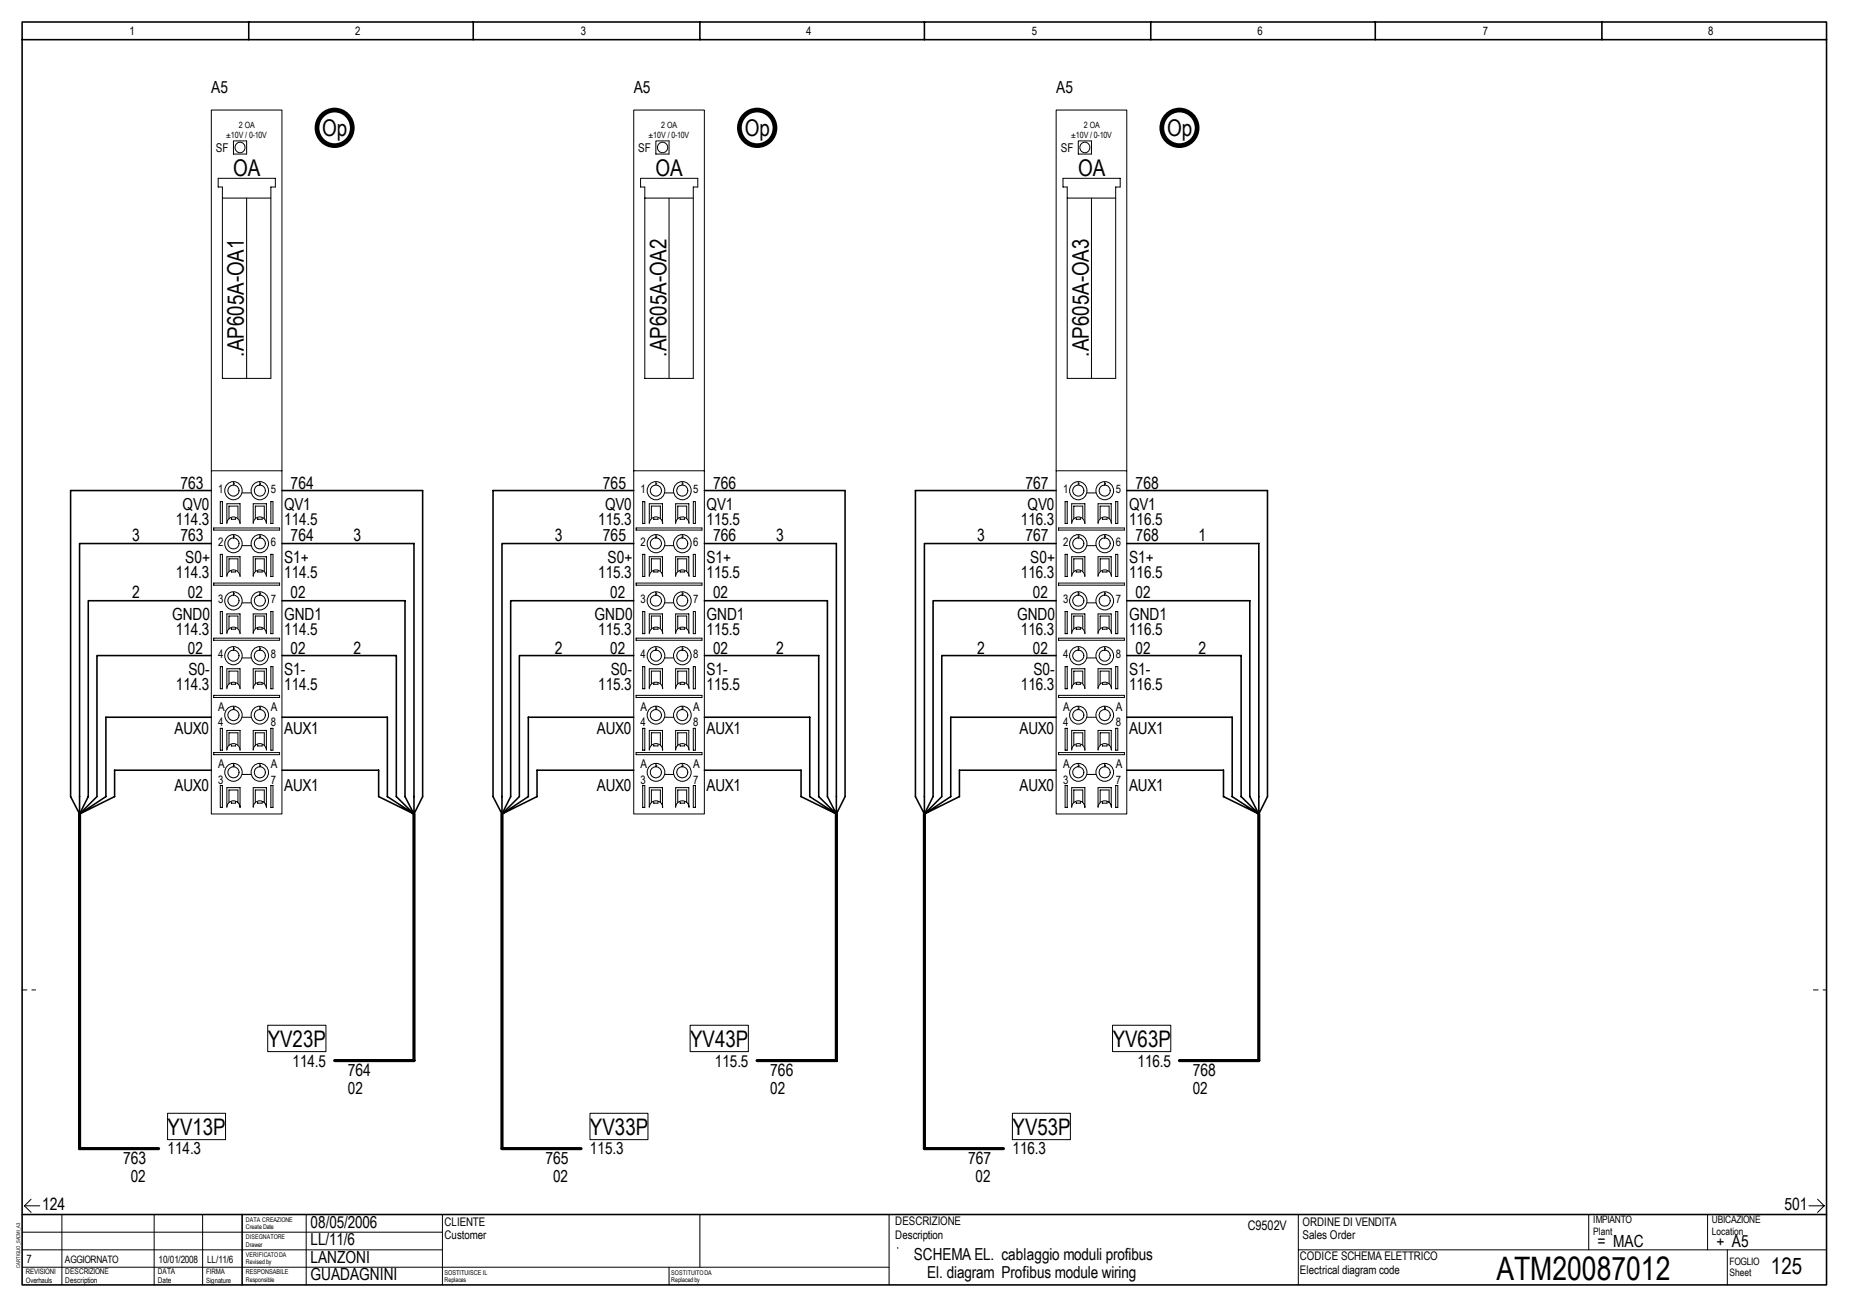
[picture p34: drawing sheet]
<svg xmlns="http://www.w3.org/2000/svg" width="297mm" height="210mm" viewBox="0 0 297 210" stroke-linecap="round" stroke-linejoin="round" font-family="sans-serif">
<defs><g id="words">
<text font-size="5.2" x="240.4" y="205.6">ATM20087012</text>
<g font-size="3.7">
<text x="51.8" y="21.8">Op</text>
<text x="119.6" y="21.8">Op</text>
<text x="187.5" y="21.8">Op</text>
<text x="37.5" y="28.3">OA</text>
<text x="105.3" y="28.3">OA</text>
<text x="173.2" y="28.3">OA</text>
<text x="39.2" y="57.3" transform="rotate(-90 39.2 57.3)">.AP605A-OA1</text>
<text x="107.1" y="57.3" transform="rotate(-90 107.1 57.3)">.AP605A-OA2</text>
<text x="174.9" y="57.3" transform="rotate(-90 174.9 57.3)">.AP605A-OA3</text>
<text x="43" y="168.1">YV23P</text>
<text x="110.9" y="168.1">YV43P</text>
<text x="178.7" y="168.1">YV63P</text>
<text x="26.9" y="182.2">YV13P</text>
<text x="94.8" y="182.2">YV33P</text>
<text x="162.7" y="182.2">YV53P</text>
<text x="284.5" y="204.6">125</text>
</g>
<g font-size="2.7">
<text x="33.9" y="14.9">A5</text>
<text x="101.8" y="14.9">A5</text>
<text x="169.7" y="14.9">A5</text>
<text x="29" y="78.5">763</text>
<text x="29.3" y="81.9">QV0</text>
<text x="45.6" y="81.9">QV1</text>
<text x="46.7" y="78.5">764</text>
<text x="96.9" y="78.5">765</text>
<text x="97.2" y="81.9">QV0</text>
<text x="113.5" y="81.9">QV1</text>
<text x="114.6" y="78.5">766</text>
<text x="164.7" y="78.5">767</text>
<text x="165.1" y="81.9">QV0</text>
<text x="181.4" y="81.9">QV1</text>
<text x="182.4" y="78.5">768</text>
<text x="21.2" y="86.9">3</text>
<text x="28.2" y="84.3">114.3</text>
<text x="29" y="86.9">763</text>
<text x="45.6" y="84.3">114.5</text>
<text x="46.7" y="86.9">764</text>
<text x="56.8" y="86.9">3</text>
<text x="89.1" y="86.9">3</text>
<text x="96.1" y="84.3">115.3</text>
<text x="96.9" y="86.9">765</text>
<text x="113.5" y="84.3">115.5</text>
<text x="114.6" y="86.9">766</text>
<text x="124.7" y="86.9">3</text>
<text x="157" y="86.9">3</text>
<text x="164" y="84.3">116.3</text>
<text x="164.7" y="86.9">767</text>
<text x="181.4" y="84.3">116.5</text>
<text x="182.4" y="86.9">768</text>
<text x="192.5" y="86.9">1</text>
<text x="28.2" y="92.9">114.3</text>
<text x="29.8" y="90.4">S0+</text>
<text x="45.6" y="90.4">S1+</text>
<text x="45.6" y="92.9">114.5</text>
<text x="96.1" y="92.9">115.3</text>
<text x="97.6" y="90.4">S0+</text>
<text x="113.5" y="90.4">S1+</text>
<text x="113.5" y="92.9">115.5</text>
<text x="164" y="92.9">116.3</text>
<text x="165.5" y="90.4">S0+</text>
<text x="181.4" y="90.4">S1+</text>
<text x="181.4" y="92.9">116.5</text>
<text x="21.2" y="96.1">2</text>
<text x="27.6" y="99.5">GND0</text>
<text x="30.2" y="96.1">02</text>
<text x="45.6" y="99.5">GND1</text>
<text x="46.7" y="96.1">02</text>
<text x="95.5" y="99.5">GND0</text>
<text x="98" y="96.1">02</text>
<text x="113.5" y="99.5">GND1</text>
<text x="114.6" y="96.1">02</text>
<text x="163.4" y="99.5">GND0</text>
<text x="165.9" y="96.1">02</text>
<text x="181.4" y="99.5">GND1</text>
<text x="182.4" y="96.1">02</text>
<text x="28.2" y="102">114.3</text>
<text x="30.2" y="105">02</text>
<text x="45.6" y="102">114.5</text>
<text x="46.7" y="105">02</text>
<text x="56.8" y="105">2</text>
<text x="89.1" y="105">2</text>
<text x="96.1" y="102">115.3</text>
<text x="98" y="105">02</text>
<text x="113.5" y="102">115.5</text>
<text x="114.6" y="105">02</text>
<text x="124.7" y="105">2</text>
<text x="157" y="105">2</text>
<text x="164" y="102">116.3</text>
<text x="165.9" y="105">02</text>
<text x="181.4" y="102">116.5</text>
<text x="182.4" y="105">02</text>
<text x="192.5" y="105">2</text>
<text x="28.2" y="110.8">114.3</text>
<text x="30.3" y="108.4">S0-</text>
<text x="45.6" y="108.4">S1-</text>
<text x="45.6" y="110.8">114.5</text>
<text x="96.1" y="110.8">115.3</text>
<text x="98.1" y="108.4">S0-</text>
<text x="113.5" y="108.4">S1-</text>
<text x="113.5" y="110.8">115.5</text>
<text x="164" y="110.8">116.3</text>
<text x="166" y="108.4">S0-</text>
<text x="181.4" y="108.4">S1-</text>
<text x="181.4" y="110.8">116.5</text>
<text x="28" y="117.9">AUX0</text>
<text x="45.6" y="117.9">AUX1</text>
<text x="95.9" y="117.9">AUX0</text>
<text x="113.5" y="117.9">AUX1</text>
<text x="163.8" y="117.9">AUX0</text>
<text x="181.4" y="117.9">AUX1</text>
<text x="28" y="127.1">AUX0</text>
<text x="45.6" y="127.1">AUX1</text>
<text x="95.9" y="127.1">AUX0</text>
<text x="113.5" y="127.1">AUX1</text>
<text x="163.8" y="127.1">AUX0</text>
<text x="181.4" y="127.1">AUX1</text>
<text x="47" y="171.3">114.5</text>
<text x="55.9" y="172.8">764</text>
<text x="114.8" y="171.3">115.5</text>
<text x="123.7" y="172.8">766</text>
<text x="182.7" y="171.3">116.5</text>
<text x="191.6" y="172.8">768</text>
<text x="55.9" y="175.6">02</text>
<text x="123.7" y="175.6">02</text>
<text x="191.6" y="175.6">02</text>
<text x="26.9" y="185.4">114.3</text>
<text x="94.8" y="185.4">115.3</text>
<text x="162.7" y="185.4">116.3</text>
<text x="19.8" y="186.9">763</text>
<text x="21" y="189.8">02</text>
<text x="87.6" y="186.9">765</text>
<text x="88.9" y="189.8">02</text>
<text x="155.5" y="186.9">767</text>
<text x="156.7" y="189.8">02</text>
<text x="6.8" y="194.3">124</text>
<text x="49.9" y="197.2">08/05/2006</text>
<text x="286.7" y="194.3">501</text>
<text x="49.9" y="202.8">LANZONI</text>
<text x="49.9" y="200">LL/11/6</text>
<text x="146.8" y="202.3">SCHEMA EL. cablaggio moduli profibus</text>
<text x="256.6" y="200.3">= MAC</text>
<text x="275.7" y="200.3">+ A5</text>
<text x="49.9" y="205.6">GUADAGNINI</text>
<text x="148.9" y="205.3">El. diagram Profibus module wiring</text>
</g>
<text font-size="2.1" x="200.5" y="197.5">C9502V</text>
<g font-size="1.9">
<text x="20.8" y="5.7">1</text>
<text x="57.1" y="5.7">2</text>
<text x="93.3" y="5.7">3</text>
<text x="129.5" y="5.7">4</text>
<text x="165.8" y="5.7">5</text>
<text x="202" y="5.7">6</text>
<text x="238.2" y="5.7">7</text>
<text x="274.4" y="5.7">8</text>
<text x="34.7" y="24.4">SF</text>
<text x="102.5" y="24.4">SF</text>
<text x="170.4" y="24.4">SF</text>
<text x="35" y="79.2">1</text>
<text x="43.5" y="79.2">5</text>
<text x="102.9" y="79.2">1</text>
<text x="111.4" y="79.2">5</text>
<text x="170.8" y="79.2">1</text>
<text x="179.3" y="79.2">5</text>
<text x="35" y="87.7">2</text>
<text x="43.5" y="87.7">6</text>
<text x="102.9" y="87.7">2</text>
<text x="111.4" y="87.7">6</text>
<text x="170.8" y="87.7">2</text>
<text x="179.3" y="87.7">6</text>
<text x="35" y="96.8">3</text>
<text x="43.5" y="96.8">7</text>
<text x="102.9" y="96.8">3</text>
<text x="111.4" y="96.8">7</text>
<text x="170.8" y="96.8">3</text>
<text x="179.3" y="96.8">7</text>
<text x="35" y="105.7">4</text>
<text x="43.5" y="105.7">8</text>
<text x="102.9" y="105.7">4</text>
<text x="111.4" y="105.7">8</text>
<text x="170.8" y="105.7">4</text>
<text x="179.3" y="105.7">8</text>
<text x="35" y="114.1">A</text>
<text x="35" y="116.7">4</text>
<text x="43.5" y="114.1">A</text>
<text x="43.5" y="116.7">8</text>
<text x="102.9" y="114.1">A</text>
<text x="102.9" y="116.7">4</text>
<text x="111.4" y="114.1">A</text>
<text x="111.4" y="116.7">8</text>
<text x="170.8" y="114.1">A</text>
<text x="170.8" y="116.7">4</text>
<text x="179.3" y="114.1">A</text>
<text x="179.3" y="116.7">8</text>
<text x="35" y="123.3">A</text>
<text x="35" y="125.9">3</text>
<text x="43.5" y="123.3">A</text>
<text x="43.5" y="125.9">7</text>
<text x="102.9" y="123.3">A</text>
<text x="102.9" y="125.9">3</text>
<text x="111.4" y="123.3">A</text>
<text x="111.4" y="125.9">7</text>
<text x="170.8" y="123.3">A</text>
<text x="170.8" y="125.9">3</text>
<text x="179.3" y="123.3">A</text>
<text x="179.3" y="125.9">7</text>
<text x="71.4" y="196.8">CLIENTE</text>
<text x="143.8" y="196.8">DESCRIZIONE</text>
<text x="209.2" y="196.9">ORDINE DI VENDITA</text>
<text x="4.3" y="202.8">7</text>
<text x="71.4" y="199">Customer</text>
<text x="143.8" y="198.9">Description</text>
<text x="208.8" y="202.4">CODICE SCHEMA ELETTRICO</text>
<text x="209.2" y="199">Sales Order</text>
<text x="208.8" y="204.6">Electrical diagram code</text>
</g>
<g font-size="1.6">
<text x="256" y="196.5">IMPIANTO</text>
<text x="275" y="196.5">UBICAZIONE</text>
<text x="10.4" y="202.8">AGGIORNATO</text>
<text x="25.5" y="202.8">10/01/2008</text>
<text x="33.3" y="202.8">LL/11/6</text>
<text x="256" y="198.3">Plant</text>
<text x="275" y="198.3">Location</text>
<text x="277.9" y="203.2">FOGLIO</text>
<text x="277.9" y="205">Sheet</text>
</g>
<g font-size="1.4">
<text x="36.3" y="22.1">±10V / 0-10V</text>
<text x="38.4" y="20.6">2 OA</text>
<text x="104.2" y="22.1">±10V / 0-10V</text>
<text x="106.2" y="20.6">2 OA</text>
<text x="172.1" y="22.1">±10V / 0-10V</text>
<text x="174.1" y="20.6">2 OA</text>
</g>
<g font-size="1.3">
<text x="10.5" y="204.7">DESCRIZIONE</text>
<text x="10.5" y="206.1">Description</text>
<text x="25.4" y="204.7">DATA</text>
<text x="25.4" y="206.1">Date</text>
</g>
<g font-size="1.2">
<text x="4.1" y="204.7">REVISIONI</text>
<text x="4.1" y="206">Overhauls</text>
<text x="33.1" y="204.7">FIRMA</text>
<text x="33.1" y="206">Signature</text>
</g>
<g font-size="1.1">
<text x="39.5" y="204.7">RESPONSABILE</text>
<text x="71.4" y="204.7">SOSTITUISCE IL</text>
</g>
<g font-size="1">
<text x="39.5" y="196.2">DATA CREAZIONE</text>
<text x="39.5" y="197.4">Create Date</text>
<text x="39.5" y="199">DISEGNATORE</text>
<text x="39.5" y="200.2">Drawer</text>
<text x="39.5" y="201.8">VERIFICATO DA</text>
<text x="39.5" y="203.1">Revised by</text>
<text x="39.5" y="205.8">Responsible</text>
<text x="71.4" y="205.9">Replaces</text>
<text x="107.8" y="204.7">SOSTITUITO DA</text>
<text x="107.8" y="205.9">Replaced by</text>
</g>
<text font-size=".8" x="3.2" y="203.6" transform="rotate(-90 3.2 203.6)">CARTIGLIO_SACMI_A3</text>
</g></defs>
<path d="M3.6 3.5h289.8v202.9h-289.8zM3.6 6.4h289.8M40 3.5v2.9M76 3.5v2.9M112.4 3.5v2.9M148.5 3.5v2.9M184.9 3.5v2.9M220.9 3.5v2.9M257.3 3.5v2.9M3.6 195.1h289.8M38.9 195.1v11.3" fill="none" stroke="#000" stroke-width=".25"/>
<g fill="none" stroke="#000" stroke-width=".16">
<path d="M3.6 197.9h67.5M3.9 193.7l1.1 1M3.9 193.7h2.5M5 192.6l-1.1 1.1M9.9 195.1v11.3M24.8 195.1v11.3M32.6 195.1v11.3M49.2 195.1v11.3M71.1 195.1v11.3M112.4 195.1v8.4M290.6 193.7h2.4M292 192.6l1 1.1"/>
<path d="M293 193.7l-1 1M3.6 200.7h67.5M3.6 203.5h139.2M107.5 203.5v2.9"/>
</g>
<path d="M3.6 159h2.1M291.3 159h2.1" fill="none" stroke="#000" stroke-width=".16" stroke-dasharray=".8 .8"/>
<path d="M114.9 195.8h26.2v7h-26.2z" fill="#fff"/>
<g fill="none" stroke="#000" stroke-width=".16">
<path d="M33.9 17.7h11.4v113h-11.4zM101.8 17.7h11.4v113h-11.4zM169.7 17.7h11.3v113h-11.3zM35 28.6h9.2v1.4h-.7v30.8h-7.8v-30.8h-.7zM35.7 31.8h7.8M37.5 22.6h2.1v2.1h-2.1zM39.6 31.8v29M102.9 28.6h9.2v1.4h-.7v30.8h-7.8v-30.8h-.7zM103.6 31.8h7.8M105.4 22.6h2.1v2.1h-2.1zM107.5 31.8v29M170.8 28.6h9.2v1.4h-.8v30.8h-7.8v-30.8h-.6z"/>
<path d="M171.4 31.8h7.8M173.2 22.6h2.1v2.1h-2.1zM175.3 31.8v29M33.9 75.6h11.4M37.5 77.4v.5M37.6 77.6h.1M38.9 79.2h1.4M41.7 77.4v.5M41.9 77.6h.1M101.8 75.6h11.4M105.4 77.4v.5M105.5 77.6h.1"/>
<path d="M106.8 79.2h1.4M109.6 77.4v.5M109.7 77.6h.1M169.7 75.6h11.3M173.2 77.4v.5M173.4 77.6h.1M174.6 79.2h1.5M177.5 77.4v.5M177.6 77.6h.1M34.3 84.8h10.6v.3h-10.6zM34.3 93.6h10.6v.4h-10.6zM35.4 80.6h.3v3.5h-.3z"/>
<path d="M35.4 89h.3v3.6h-.3zM35.4 98.2h.3v3.6h-.3zM36.4 84v-3.1h2.2v3.2a1.06 1.06 0 0 0-1.1-1.1 1.06 1.06 0 0 0-1.1 1.1M36.4 92.6a1.06 1.06 0 0 1 1.1-1.1 1.06 1.06 0 0 1 1.1 1.1M36.4 92.5v-3.1h2.2v3.1M37.2 83.2v.2h.6v-.2M37.2 91.7v.2h.6v-.2M37.5 85.9v.5M37.5 95.1v.5M37.6 86.1h.1M37.6 95.2h.1M38.2 83.3v-2h-1.4v2"/>
<path d="M38.2 91.7v-2h-1.4v2.1M38.9 87.6h1.4M38.9 96.8h1.4M40.7 84.1a1.06 1.06 0 0 1 1-1.1 1.06 1.06 0 0 1 1.1 1.1M40.7 92.6a1.06 1.06 0 0 1 1-1.1 1.06 1.06 0 0 1 1.1 1.1M40.7 84v-3.1h2.1v3.1M40.7 92.5v-3.1h2.1v3.1M41 83.3v-2h1.5v2M41 91.8v-2.1h1.5v2.1M41.4 83.2v.2h.7v-.2M41.4 91.7v.2h.7v-.2M41.7 85.9v.5"/>
<path d="M41.7 95.1v.5M41.9 86.1h.1M41.9 95.2h.1M43.5 80.6h.4v3.5h-.4zM43.5 89h.4v3.6h-.4zM43.5 98.2h.4v3.6h-.4zM102.2 84.8h10.6v.3h-10.6zM102.2 93.6h10.6v.4h-10.6zM103.2 80.6h.4v3.5h-.4zM103.2 89h.4v3.6h-.4zM103.2 98.2h.4v3.6h-.4zM104.3 84.1a1.08 1.08 0 0 1 1.1-1.1 1.08 1.08 0 0 1 1.1 1.1"/>
<path d="M104.3 92.6a1.08 1.08 0 0 1 1.1-1.1 1.08 1.08 0 0 1 1.1 1.1M104.3 84v-3.1h2.1v3.2M104.3 92.5v-3.1h2.1v3.1M105 83.2v.2h.7v-.2M105 91.7v.2h.7v-.2M105.4 85.9v.5M105.4 95.1v.5M105.5 86.1h.1M105.5 95.2h.1M106.1 83.3v-2h-1.5v2M106.1 91.7v-2h-1.5v2.1M106.8 87.6h1.4"/>
<path d="M106.8 96.8h1.4M108.5 84.1a1.08 1.08 0 0 1 1.1-1.1 1.08 1.08 0 0 1 1.1 1.1M108.5 92.6a1.08 1.08 0 0 1 1.1-1.1 1.08 1.08 0 0 1 1.1 1.1M108.5 84v-3.1h2.2v3.1M108.5 92.5v-3.1h2.2v3.1M108.9 83.3v-2h1.4v2M108.9 91.8v-2.1h1.4v2.1M109.3 83.2v.2h.7v-.2M109.3 91.7v.2h.7v-.2M109.6 85.9v.5M109.6 95.1v.5M109.7 86.1h.1"/>
<path d="M109.7 95.2h.1M111.4 80.6h.3v3.5h-.3zM111.4 89h.3v3.6h-.3zM111.4 98.2h.3v3.6h-.3zM170 84.8h10.6v.3h-10.6zM170 93.6h10.6v.4h-10.6zM171.1 80.6h.3v3.5h-.3zM171.1 89h.3v3.6h-.3zM171.1 98.2h.3v3.6h-.3zM172.2 84v-3.1h2.1v3.2a1.06 1.06 0 0 0-1.1-1.1 1.06 1.06 0 0 0-1 1.1M172.2 92.6a1.06 1.06 0 0 1 1-1.1 1.06 1.06 0 0 1 1.1 1.1M172.2 92.5v-3.1h2.1v3.1"/>
<path d="M172.9 83.2v.2h.7v-.2M172.9 91.7v.2h.7v-.2M173.2 85.9v.5M173.2 95.1v.5M173.4 86.1h.1M173.4 95.2h.1M173.9 83.3v-2h-1.4v2M173.9 91.7v-2h-1.4v2.1M174.6 87.6h1.5M174.6 96.8h1.5M176.4 84.1a1.08 1.08 0 0 1 1.1-1.1 1.08 1.08 0 0 1 1.1 1.1M176.4 92.6a1.08 1.08 0 0 1 1.1-1.1 1.08 1.08 0 0 1 1.1 1.1"/>
<path d="M176.4 84v-3.1h2.1v3.1M176.4 92.5v-3.1h2.1v3.1M176.7 83.3v-2h1.5v2M176.7 91.8v-2.1h1.5v2.1M177.1 83.2v.2h.7v-.2M177.1 91.7v.2h.7v-.2M177.5 85.9v.5M177.5 95.1v.5M177.6 86.1h.1M177.6 95.2h.1M179.2 80.6h.4v3.5h-.4zM179.2 89h.4v3.6h-.4z"/>
<path d="M179.2 98.2h.4v3.6h-.4zM34.3 102.5h10.6v.3h-10.6zM34.3 111.7h10.6v.3h-10.6zM35.4 107.1h.3v3.5h-.3zM35.4 117h.3v3.5h-.3zM36.4 101.8a1.06 1.06 0 0 1 1.1-1.1 1.06 1.06 0 0 1 1.1 1.1M36.4 110.6a1.06 1.06 0 0 1 1.1-1 1.06 1.06 0 0 1 1.1 1M36.4 101.6v-3h2.2v3.1M36.4 110.5v-3.1h2.2v3.2M37.2 100.8v.2h.6v-.2M37.2 109.7v.2h.6v-.2M37.2 119.6v.2h.6v-.2"/>
<path d="M37.5 104v.4M37.5 113.5v.5M37.6 104.1h.1M37.6 113.6h.1M38.2 100.9v-2h-1.4v2.1M38.2 109.8v-2h-1.4v2M38.2 119.7v-2h-1.4v2M38.9 105.7h1.4M38.9 115.2h1.4M40.7 101.8a1.06 1.06 0 0 1 1-1.1 1.06 1.06 0 0 1 1.1 1.1M40.7 110.6a1.06 1.06 0 0 1 1-1 1.06 1.06 0 0 1 1.1 1M40.7 101.6v-3h2.1v3"/>
<path d="M40.7 110.5v-3.1h2.1v3.1M41 101v-2.1h1.5v2.1M41 109.8v-2h1.5v2M41 119.7v-2h1.5v2M41.4 100.8v.2h.7v-.2M41.4 109.7v.2h.7v-.2M41.4 119.6v.2h.7v-.2M41.7 104v.4M41.7 113.5v.5M41.9 104.1h.1M41.9 113.6h.1M43.5 107.1h.4v3.5h-.4z"/>
<path d="M43.5 117h.4v3.5h-.4zM102.2 102.5h10.6v.3h-10.6zM102.2 111.7h10.6v.3h-10.6zM103.2 107.1h.4v3.5h-.4zM103.2 117h.4v3.5h-.4zM104.3 101.8a1.08 1.08 0 0 1 1.1-1.1 1.08 1.08 0 0 1 1.1 1.1M104.3 110.6a1.08 1.08 0 0 1 1.1-1 1.08 1.08 0 0 1 1.1 1M104.3 101.6v-3h2.1v3.1M104.3 110.5v-3.1h2.1v3.2M105 100.8v.2h.7v-.2M105 109.7v.2h.7v-.2M105 119.6v.2h.7v-.2"/>
<path d="M105.4 104v.4M105.4 113.5v.5M105.5 104.1h.1M105.5 113.6h.1M106.1 100.9v-2h-1.5v2.1M106.1 109.8v-2h-1.5v2M106.1 119.7v-2h-1.5v2M106.8 105.7h1.4M106.8 115.2h1.4M108.5 101.8a1.08 1.08 0 0 1 1.1-1.1 1.08 1.08 0 0 1 1.1 1.1M108.5 110.6a1.08 1.08 0 0 1 1.1-1 1.08 1.08 0 0 1 1.1 1M108.5 101.6v-3h2.2v3"/>
<path d="M108.5 110.5v-3.1h2.2v3.1M108.9 101v-2.1h1.4v2.1M108.9 109.8v-2h1.4v2M108.9 119.7v-2h1.4v2M109.3 100.8v.2h.7v-.2M109.3 109.7v.2h.7v-.2M109.3 119.6v.2h.7v-.2M109.6 104v.4M109.6 113.5v.5M109.7 104.1h.1M109.7 113.6h.1M111.4 107.1h.3v3.5h-.3z"/>
<path d="M111.4 117h.3v3.5h-.3zM170 102.5h10.6v.3h-10.6zM170 111.7h10.6v.3h-10.6zM171.1 107.1h.3v3.5h-.3zM171.1 117h.3v3.5h-.3zM172.2 101.8a1.06 1.06 0 0 1 1-1.1 1.06 1.06 0 0 1 1.1 1.1M172.2 110.6a1.06 1.06 0 0 1 1-1 1.06 1.06 0 0 1 1.1 1M172.2 101.6v-3h2.1v3.1M172.2 110.5v-3.1h2.1v3.2M172.9 100.8v.2h.7v-.2M172.9 109.7v.2h.7v-.2M172.9 119.6v.2h.7v-.2"/>
<path d="M173.2 104v.4M173.2 113.5v.5M173.4 104.1h.1M173.4 113.6h.1M173.9 100.9v-2h-1.4v2.1M173.9 109.8v-2h-1.4v2M173.9 119.7v-2h-1.4v2M174.6 105.7h1.5M174.6 115.2h1.5M176.4 101.8a1.08 1.08 0 0 1 1.1-1.1 1.08 1.08 0 0 1 1.1 1.1M176.4 110.6a1.08 1.08 0 0 1 1.1-1 1.08 1.08 0 0 1 1.1 1M176.4 101.6v-3h2.1v3"/>
<path d="M176.4 110.5v-3.1h2.1v3.1M176.7 101v-2.1h1.5v2.1M176.7 109.8v-2h1.5v2M176.7 119.7v-2h1.5v2M177.1 100.8v.2h.7v-.2M177.1 109.7v.2h.7v-.2M177.1 119.6v.2h.7v-.2M177.5 104v.4M177.5 113.5v.5M177.6 104.1h.1M177.6 113.6h.1M179.2 107.1h.4v3.5h-.4z"/>
<path d="M179.2 117h.4v3.5h-.4zM34.3 120.9h10.6v.3h-10.6zM35.4 126.2h.3v3.5h-.3zM36.4 120.4v-3.1h2.2v3.2a1.06 1.06 0 0 0-1.1-1.1 1.06 1.06 0 0 0-1.1 1.1M36.4 129.6v-3.1h2.2v3.2a1.06 1.06 0 0 0-1.1-1.1 1.06 1.06 0 0 0-1.1 1.1M37.2 128.8v.2h.6v-.2M37.5 122.7v.4M37.6 122.9h.1M38.2 128.9v-2h-1.4v2M38.9 124.4h1.4M40.7 120.5a1.06 1.06 0 0 1 1-1.1 1.06 1.06 0 0 1 1.1 1.1M40.7 129.7a1.06 1.06 0 0 1 1-1.1 1.06 1.06 0 0 1 1.1 1.1"/>
<path d="M40.7 120.4v-3.1h2.1v3.1M40.7 129.6v-3.1h2.1v3.1M41 128.9v-2h1.5v2M41.4 128.8v.2h.7v-.2M41.7 122.7v.4M41.9 122.9h.1M43.5 126.2h.4v3.5h-.4zM102.2 120.9h10.6v.3h-10.6zM103.2 126.2h.4v3.5h-.4zM104.3 120.5a1.08 1.08 0 0 1 1.1-1.1 1.08 1.08 0 0 1 1.1 1.1M104.3 129.7a1.08 1.08 0 0 1 1.1-1.1 1.08 1.08 0 0 1 1.1 1.1M104.3 120.4v-3.1h2.1v3.2"/>
<path d="M104.3 129.6v-3.1h2.1v3.2M105 128.8v.2h.7v-.2M105.4 122.7v.4M105.5 122.9h.1M106.1 128.9v-2h-1.5v2M106.8 124.4h1.4M108.5 120.5a1.08 1.08 0 0 1 1.1-1.1 1.08 1.08 0 0 1 1.1 1.1M108.5 129.7a1.08 1.08 0 0 1 1.1-1.1 1.08 1.08 0 0 1 1.1 1.1M108.5 120.4v-3.1h2.2v3.1M108.5 129.6v-3.1h2.2v3.1M108.9 128.9v-2h1.4v2M109.3 128.8v.2h.7v-.2"/>
<path d="M109.6 122.7v.4M109.7 122.9h.1M111.4 126.2h.3v3.5h-.3zM170 120.9h10.6v.3h-10.6zM171.1 126.2h.3v3.5h-.3zM172.2 120.4v-3.1h2.1v3.2a1.06 1.06 0 0 0-1.1-1.1 1.06 1.06 0 0 0-1 1.1M172.2 129.6v-3.1h2.1v3.2a1.06 1.06 0 0 0-1.1-1.1 1.06 1.06 0 0 0-1 1.1M172.9 128.8v.2h.7v-.2M173.2 122.7v.4M173.4 122.9h.1M173.9 128.9v-2h-1.4v2M174.6 124.4h1.5"/>
<path d="M176.4 120.5a1.08 1.08 0 0 1 1.1-1.1 1.08 1.08 0 0 1 1.1 1.1M176.4 129.7a1.08 1.08 0 0 1 1.1-1.1 1.08 1.08 0 0 1 1.1 1.1M176.4 120.4v-3.1h2.1v3.1M176.4 129.6v-3.1h2.1v3.1M176.7 128.9v-2h1.5v2M177.1 128.8v.2h.7v-.2M177.5 122.7v.4M177.6 122.9h.1M179.2 126.2h.4v3.5h-.4zM26.9 178.8h9.3v4.2h-9.3zM43 164.7h9.4v4.2h-9.4zM94.8 178.8h9.3v4.2h-9.3z"/>
<path d="M110.9 164.7h9.3v4.2h-9.3zM162.6 178.8h9.4v4.2h-9.4zM178.7 164.7h9.4v4.2h-9.4zM142.8 195.1v11.3M208.6 195.1v11.3M255.2 195.1v5.6M274.3 195.1v5.6M144.2 200.3h.1M208.6 200.7h84.8M277.5 200.7v5.7"/>
<circle cx="38.5" cy="23.7" r=".82"/>
<circle cx="106.4" cy="23.7" r=".84"/>
<circle cx="174.3" cy="23.7" r=".82"/>
<circle cx="37.5" cy="78.8" r="1.43"/>
<circle cx="37.5" cy="78.8" r=".87"/>
<circle cx="41.7" cy="78.8" r="1.43"/>
<circle cx="41.7" cy="78.8" r=".89"/>
<circle cx="105.4" cy="78.8" r="1.44"/>
<circle cx="105.4" cy="78.8" r=".88"/>
<circle cx="109.6" cy="78.8" r=".89"/>
<circle cx="109.6" cy="78.8" r="1.44"/>
<circle cx="173.2" cy="78.8" r="1.43"/>
<circle cx="173.2" cy="78.8" r=".87"/>
<circle cx="177.5" cy="78.8" r="1.44"/>
<circle cx="177.5" cy="78.8" r=".89"/>
<circle cx="37.5" cy="96.5" r="1.43"/>
<circle cx="37.5" cy="87.3" r="1.43"/>
<circle cx="37.5" cy="96.5" r=".89"/>
<circle cx="37.5" cy="87.3" r=".88"/>
<circle cx="41.7" cy="96.5" r="1.43"/>
<circle cx="41.7" cy="87.3" r="1.43"/>
<circle cx="41.7" cy="96.5" r=".89"/>
<circle cx="41.7" cy="87.3" r=".88"/>
<circle cx="105.4" cy="96.5" r="1.44"/>
<circle cx="105.4" cy="87.3" r="1.44"/>
<circle cx="105.4" cy="87.3" r=".88"/>
<circle cx="105.4" cy="96.5" r=".88"/>
<circle cx="109.6" cy="96.5" r="1.44"/>
<circle cx="109.6" cy="87.3" r="1.44"/>
<circle cx="109.6" cy="96.5" r=".88"/>
<circle cx="109.6" cy="87.3" r=".88"/>
<circle cx="173.2" cy="96.5" r="1.43"/>
<circle cx="173.2" cy="87.3" r="1.43"/>
<circle cx="173.2" cy="87.3" r=".88"/>
<circle cx="173.2" cy="96.5" r=".88"/>
<circle cx="177.5" cy="96.5" r=".89"/>
<circle cx="177.5" cy="96.5" r="1.44"/>
<circle cx="177.5" cy="87.3" r="1.44"/>
<circle cx="177.5" cy="87.3" r=".88"/>
<circle cx="37.5" cy="105.3" r="1.43"/>
<circle cx="37.5" cy="114.8" r="1.42"/>
<circle cx="37.5" cy="114.9" r=".89"/>
<circle cx="37.5" cy="105.3" r=".89"/>
<circle cx="41.7" cy="105.3" r="1.43"/>
<circle cx="41.7" cy="114.8" r="1.42"/>
<circle cx="41.7" cy="114.8" r=".89"/>
<circle cx="41.7" cy="105.3" r=".89"/>
<circle cx="105.4" cy="105.3" r="1.44"/>
<circle cx="105.4" cy="114.9" r=".89"/>
<circle cx="105.4" cy="114.8" r="1.43"/>
<circle cx="105.4" cy="105.3" r=".88"/>
<circle cx="109.6" cy="114.8" r=".89"/>
<circle cx="109.6" cy="105.3" r="1.44"/>
<circle cx="109.6" cy="105.3" r=".88"/>
<circle cx="109.6" cy="114.8" r="1.43"/>
<circle cx="173.2" cy="105.3" r="1.43"/>
<circle cx="173.2" cy="114.8" r="1.42"/>
<circle cx="173.2" cy="114.9" r=".89"/>
<circle cx="173.2" cy="105.3" r=".88"/>
<circle cx="177.5" cy="114.8" r=".89"/>
<circle cx="177.5" cy="105.3" r="1.44"/>
<circle cx="177.5" cy="105.3" r=".89"/>
<circle cx="177.5" cy="114.8" r="1.43"/>
<circle cx="37.5" cy="124" r="1.42"/>
<circle cx="37.5" cy="124" r=".89"/>
<circle cx="41.7" cy="124" r="1.42"/>
<circle cx="41.7" cy="124" r=".89"/>
<circle cx="105.4" cy="124" r=".89"/>
<circle cx="105.4" cy="124" r="1.43"/>
<circle cx="109.6" cy="124" r=".89"/>
<circle cx="109.6" cy="124" r="1.43"/>
<circle cx="173.2" cy="124" r="1.42"/>
<circle cx="173.2" cy="124" r=".88"/>
<circle cx="177.5" cy="124" r=".89"/>
<circle cx="177.5" cy="124" r="1.43"/>
</g>
<g fill="none" stroke="#000" stroke-width=".76">
<circle cx="53.8" cy="20.5" r="2.85"/>
<circle cx="121.6" cy="20.5" r="2.86"/>
<circle cx="189.5" cy="20.5" r="2.85"/>
</g>
<g fill="none" stroke="#000" stroke-width=".25">
<path d="M33.9 78.8h-22.6v49.1l1.5 2.8M45.3 78.8h22.6v49.1l-1.4 2.8M101.8 78.8h-22.6v49.1l1.4 2.8M113.2 78.8h22.6v49.1l-1.4 2.8M169.7 78.8h-22.6v49.1l1.4 2.8M181 78.8h22.6v49.1l-1.4 2.8M33.9 87.3h-21.1v43.4M33.9 96.5h-19.7v31.4l-1.4 2.8M45.3 87.3h21.2v43.4M45.3 96.5h19.8v31.4l1.4 2.8M101.8 87.3h-21.2v43.4M101.8 96.5h-19.8v31.4l-1.4 2.8"/>
<path d="M113.2 87.3h21.2v43.4M113.2 96.5h19.7v31.4l1.5 2.8M169.7 87.3h-21.2v43.4M169.7 96.5h-19.8v31.4l-1.4 2.8M181 87.3h21.2v43.4M181 96.5h19.8v31.4l1.4 2.8M33.9 105.3h-18.3v22.6l-2.8 2.8M33.9 115.2h-16.9v12.7l-4.2 2.8M45.3 115.2h16.9v12.7l4.3 2.8M45.3 105.3h18.4v22.6l2.8 2.8M101.8 105.3h-18.4v22.6l-2.8 2.8M101.8 115.2h-16.9v12.7l-4.3 2.8"/>
<path d="M113.2 115.2h16.9v12.7l4.3 2.8M113.2 105.3h18.3v22.6l2.9 2.8M169.7 105.3h-18.4v22.6l-2.8 2.8M169.7 115.2h-17v12.7l-4.2 2.8M181 115.2h16.9v12.7l4.3 2.8M181 105.3h18.4v22.6l2.8 2.8M33.9 123.7h-15.5v4.2l-5.6 2.8M45.3 123.7h15.5v4.2l5.7 2.8M101.8 123.7h-15.5v4.2l-5.7 2.8M113.2 123.7h15.5v4.2l5.7 2.8M169.7 123.7h-15.6v4.2l-5.6 2.8M181 123.7h15.6v4.2l5.6 2.8"/>
</g>
<path d="M12.8 130.7v53.8h12.7M66.5 130.7v39.6h-12.7M80.6 130.7v53.8h12.7M134.4 130.7v39.6h-12.8M148.5 130.7v53.8h12.7M202.2 130.7v39.6h-12.7" fill="none" stroke="#000" stroke-width=".51"/>
<use href="#words"/>
</svg>
